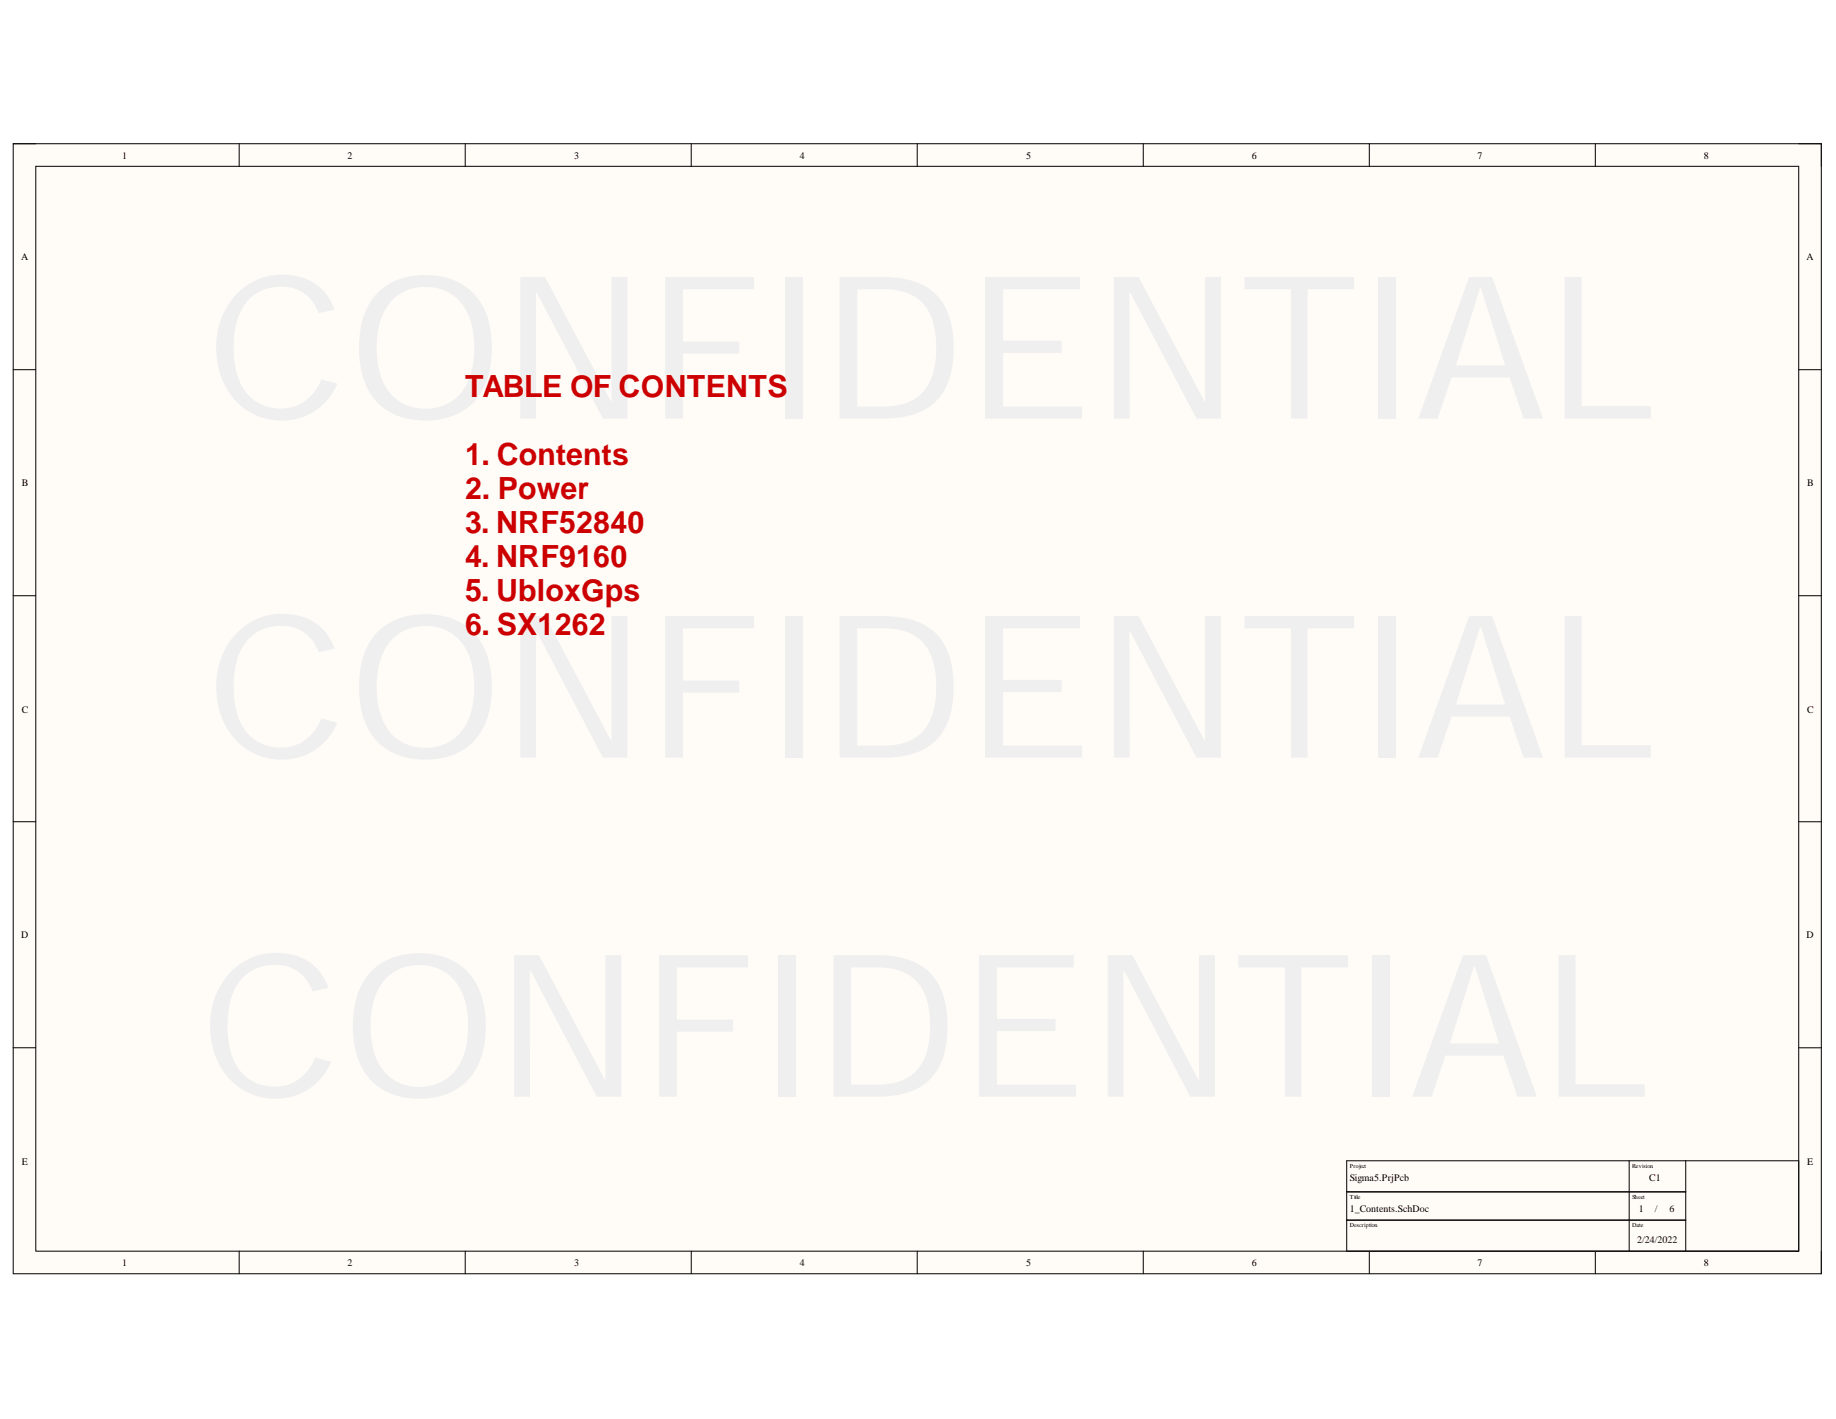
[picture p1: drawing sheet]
<svg xmlns="http://www.w3.org/2000/svg" width="279mm" height="216mm" viewBox="0 0 279 216" stroke-linecap="round" stroke-linejoin="round" font-family="sans-serif">
<defs><g id="words">
<g font-size="30.4" fill="#efefef">
<text x="31.3" y="63.7">CONFIDENTIAL</text>
<text x="31.3" y="115.3">CONFIDENTIAL</text>
</g>
<g font-size="4.7" fill="#c00">
<text x="70.8" y="60.5">TABLE OF CONTENTS</text>
<text x="70.8" y="70.8">1. Contents</text>
<text x="70.8" y="75.9">2. Power</text>
<text x="70.8" y="81.1">3. NRF52840</text>
<text x="70.8" y="86.3">4. NRF9160</text>
<text x="70.8" y="91.4">5. UbloxGps</text>
<text x="70.8" y="96.6">6. SX1262</text>
</g>
<g font-size="1.5">
<text x="18.6" y="24.2">1</text>
<text x="52.9" y="24.2">2</text>
<text x="87.4" y="24.2">3</text>
<text x="121.7" y="24.2">4</text>
<text x="156.2" y="24.2">5</text>
<text x="190.5" y="24.2">6</text>
<text x="224.9" y="24.2">7</text>
<text x="259.3" y="24.2">8</text>
<text x="3.2" y="39.6">A</text>
<text x="274.9" y="39.6">A</text>
<text x="3.3" y="74">B</text>
<text x="275" y="74">B</text>
<text x="3.3" y="108.4">C</text>
<text x="275" y="108.4">C</text>
<text x="3.2" y="142.8">D</text>
<text x="274.9" y="142.8">D</text>
<text x="3.3" y="177.2">E</text>
<text x="205.4" y="179.7">Sigma5.PrjPcb</text>
<text x="251" y="179.7">C1</text>
<text x="275" y="177.2">E</text>
<text x="205.4" y="184.5">1_Contents.SchDoc</text>
<text x="249.4" y="184.5">1</text>
<text x="251.8" y="184.5">/</text>
<text x="254" y="184.5">6</text>
<text x="249.1" y="189.2">2/24/2022</text>
<text x="18.6" y="192.7">1</text>
<text x="52.9" y="192.7">2</text>
<text x="87.4" y="192.7">3</text>
<text x="121.7" y="192.7">4</text>
<text x="156.2" y="192.7">5</text>
<text x="190.5" y="192.7">6</text>
<text x="224.9" y="192.7">7</text>
<text x="259.3" y="192.7">8</text>
</g>
<g font-size=".9">
<text x="205.4" y="177.8">Project</text>
<text x="248.4" y="177.8">Revision</text>
<text x="205.4" y="182.4">Title</text>
<text x="248.4" y="182.4">Sheet</text>
<text x="205.4" y="186.7">Description</text>
<text x="248.4" y="186.7">Date</text>
</g>
</g></defs>
<path d="M2 21.9h275.2v171.9h-275.2z" fill-rule="evenodd" fill="#fffcf8"/>
<path d="M2 21.9h275.2v171.9h-275.2z" fill="none" stroke="#000" stroke-width=".15"/>
<path d="M5.4 25.3h268.3v165.1h-268.3z" fill-rule="evenodd" fill="#fffcf8"/>
<g fill="none" stroke="#000" stroke-width=".15">
<path d="M2 21.9h3.4M5.4 25.3h268.3v165.1h-268.3zM36.4 21.9v3.4M70.8 21.9v3.4M105.2 21.9v3.4M139.6 21.9v3.4M174 21.9v3.4M208.4 21.9v3.4M242.8 21.9v3.4M273.7 21.9h3.5v3.4M2 56.2h3.4M273.7 56.2h3.5"/>
<path d="M2 90.6h3.4M273.7 90.6h3.5M2 125h3.4M273.7 125h3.5M2 159.4h3.4M273.7 159.4h3.5M204.9 176.6h68.8v13.8h-68.8zM247.9 176.6v13.8M256.5 176.6v13.8M36.4 190.4v3.4M70.8 190.4v3.4M105.2 190.4v3.4"/>
<path d="M139.6 190.4v3.4M174 190.4v3.4M204.9 181.3h51.6M204.9 185.6h51.6M208.4 190.4v3.4M242.8 190.4v3.4M277.2 190.4v3.4"/>
</g>
<use href="#words"/>
</svg>
